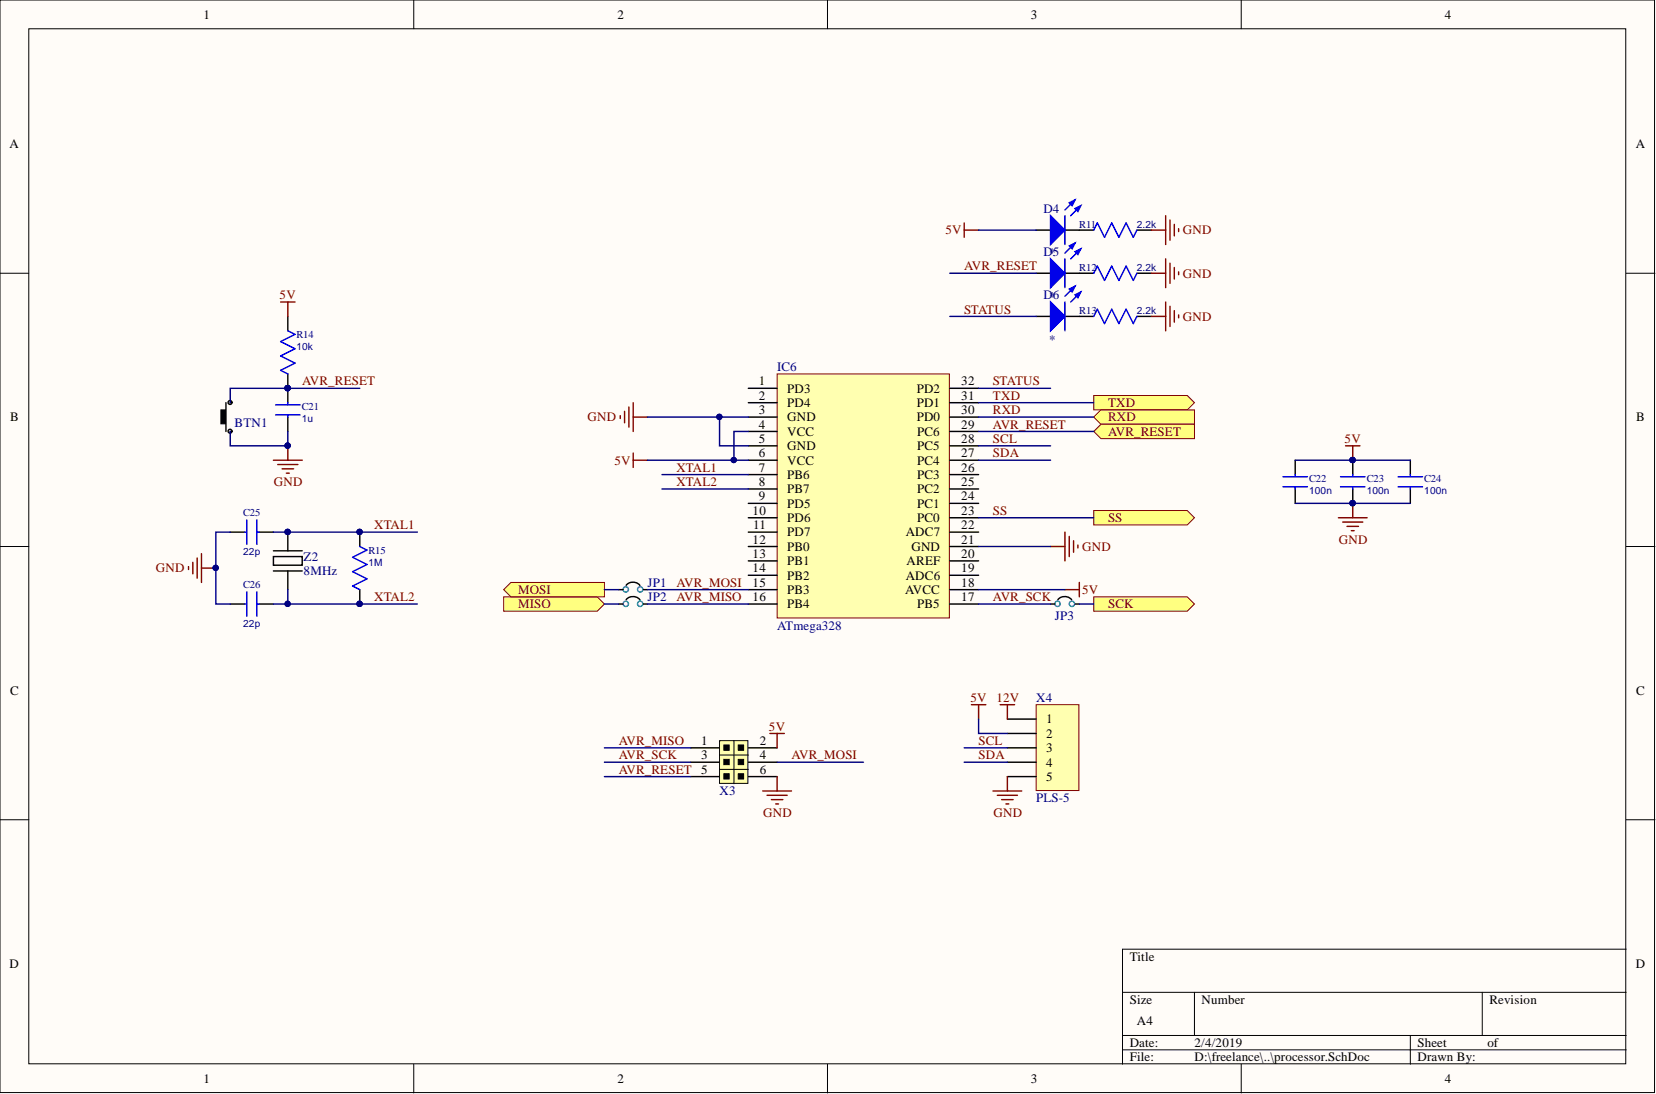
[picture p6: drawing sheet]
<svg xmlns="http://www.w3.org/2000/svg" width="292mm" height="193mm" viewBox="0 0 292 193" stroke-linecap="round" stroke-linejoin="round" font-family="sans-serif">
<defs><g id="words">
<g font-size="2.3">
<text x="35.9" y="3.3">1</text>
<text x="108.9" y="3.3">2</text>
<text x="181.8" y="3.3">3</text>
<text x="254.9" y="3.3">4</text>
<text x="1.7" y="26.1">A</text>
<text x="288.5" y="26.1">A</text>
<text x="133.9" y="68">1</text>
<text x="133.9" y="70.5">2</text>
<text x="138.9" y="69.3">PD3</text>
<text x="138.9" y="71.8">PD4</text>
<text x="161.7" y="71.8">PD1</text>
<text x="161.7" y="69.3">PD2</text>
<text x="169.6" y="70.5">31</text>
<text x="169.6" y="68">32</text>
<text x="1.8" y="74.3">B</text>
<text x="133.9" y="73.1">3</text>
<text x="133.9" y="75.6">4</text>
<text x="138.9" y="74.3">GND</text>
<text x="138.9" y="76.9">VCC</text>
<text x="161.7" y="74.3">PD0</text>
<text x="161.8" y="76.9">PC6</text>
<text x="169.6" y="75.6">29</text>
<text x="169.6" y="73.1">30</text>
<text x="288.6" y="74.3">B</text>
<text x="133.9" y="78.1">5</text>
<text x="133.9" y="80.7">6</text>
<text x="133.9" y="83.2">7</text>
<text x="138.9" y="79.4">GND</text>
<text x="138.9" y="81.9">VCC</text>
<text x="161.8" y="81.9">PC4</text>
<text x="161.8" y="79.4">PC5</text>
<text x="169.6" y="83.2">26</text>
<text x="169.6" y="80.7">27</text>
<text x="169.6" y="78.1">28</text>
<text x="133.9" y="85.7">8</text>
<text x="133.9" y="88.3">9</text>
<text x="138.9" y="84.5">PB6</text>
<text x="138.9" y="87">PB7</text>
<text x="138.9" y="89.5">PD5</text>
<text x="161.8" y="89.5">PC1</text>
<text x="161.8" y="87">PC2</text>
<text x="161.8" y="84.5">PC3</text>
<text x="169.6" y="88.3">24</text>
<text x="169.6" y="85.7">25</text>
<text x="132.8" y="90.8">10</text>
<text x="132.8" y="95.9">12</text>
<text x="132.8" y="93.4">11</text>
<text x="138.9" y="92.1">PD6</text>
<text x="138.9" y="94.6">PD7</text>
<text x="159.8" y="94.6">ADC7</text>
<text x="161.8" y="92.1">PC0</text>
<text x="169.6" y="95.9">21</text>
<text x="169.6" y="93.4">22</text>
<text x="169.6" y="90.8">23</text>
<text x="132.8" y="98.4">13</text>
<text x="132.8" y="101">14</text>
<text x="138.9" y="97.2">PB0</text>
<text x="138.9" y="99.7">PB1</text>
<text x="159.9" y="99.7">AREF</text>
<text x="160.8" y="97.2">GND</text>
<text x="169.6" y="101">19</text>
<text x="169.6" y="98.4">20</text>
<text x="132.8" y="103.5">15</text>
<text x="132.8" y="106">16</text>
<text x="138.9" y="102.2">PB2</text>
<text x="138.9" y="104.8">PB3</text>
<text x="138.9" y="107.3">PB4</text>
<text x="159.7" y="104.8">AVCC</text>
<text x="159.8" y="102.2">ADC6</text>
<text x="161.8" y="107.3">PB5</text>
<text x="169.6" y="106">17</text>
<text x="169.6" y="103.5">18</text>
<text x="1.8" y="122.5">C</text>
<text x="288.6" y="122.5">C</text>
<text x="123.7" y="131.4">1</text>
<text x="134" y="131.4">2</text>
<text x="184.5" y="127.6">1</text>
<text x="184.5" y="130.1">2</text>
<text x="123.7" y="133.9">3</text>
<text x="123.7" y="136.5">5</text>
<text x="134" y="133.9">4</text>
<text x="134" y="136.5">6</text>
<text x="184.5" y="132.7">3</text>
<text x="184.5" y="135.2">4</text>
<text x="184.5" y="137.7">5</text>
<text x="1.7" y="170.7">D</text>
<text x="199.3" y="169.5">Title</text>
<text x="288.5" y="170.7">D</text>
<text x="199.3" y="177.1">Size</text>
<text x="212" y="177.1">Number</text>
<text x="262.7" y="177.1">Revision</text>
<text x="199.3" y="184.7">Date:</text>
<text x="200.5" y="180.9">A4</text>
<text x="210.7" y="184.7">2/4/2019</text>
<text x="250" y="184.7">Sheet</text>
<text x="262.4" y="184.7">of</text>
<text x="35.9" y="191">1</text>
<text x="108.9" y="191">2</text>
<text x="181.8" y="191">3</text>
<text x="199.3" y="187.2">File:</text>
<text x="210.7" y="187.2">D:\freelance\..\processor.SchDoc</text>
<text x="250" y="187.2">Drawn By:</text>
<text x="254.9" y="191">4</text>
</g>
<g font-size="2.3" fill="#800000">
<text x="166.8" y="41.4">5V</text>
<text x="208.7" y="41.4">GND</text>
<text x="170.1" y="47.7">AVR_RESET</text>
<text x="49.3" y="52.8">5V</text>
<text x="208.7" y="49">GND</text>
<text x="170.1" y="55.3">STATUS</text>
<text x="208.7" y="56.6">GND</text>
<text x="53.3" y="68">AVR_RESET</text>
<text x="175.2" y="68">STATUS</text>
<text x="175.2" y="70.5">TXD</text>
<text x="195.5" y="71.8">TXD</text>
<text x="103.7" y="74.3">GND</text>
<text x="175.2" y="73.1">RXD</text>
<text x="175.2" y="75.6">AVR_RESET</text>
<text x="195.5" y="74.3">RXD</text>
<text x="195.5" y="76.9">AVR_RESET</text>
<text x="108.4" y="81.9">5V</text>
<text x="119.3" y="83.2">XTAL1</text>
<text x="175.2" y="78.1">SCL</text>
<text x="175.2" y="80.7">SDA</text>
<text x="237.2" y="78.1">5V</text>
<text x="48.3" y="85.7">GND</text>
<text x="119.3" y="85.7">XTAL2</text>
<text x="66" y="93.4">XTAL1</text>
<text x="175.2" y="90.8">SS</text>
<text x="195.5" y="92.1">SS</text>
<text x="236.2" y="95.9">GND</text>
<text x="27.5" y="101">GND</text>
<text x="190.9" y="97.2">GND</text>
<text x="66" y="106">XTAL2</text>
<text x="91.4" y="107.3">MISO</text>
<text x="91.4" y="104.8">MOSI</text>
<text x="119.3" y="106">AVR_MISO</text>
<text x="119.3" y="103.5">AVR_MOSI</text>
<text x="175.2" y="106">AVR_SCK</text>
<text x="190.9" y="104.8">5V</text>
<text x="195.5" y="107.3">SCK</text>
<text x="171.2" y="123.8">5V</text>
<text x="175.7" y="123.8">12V</text>
<text x="109.2" y="131.4">AVR_MISO</text>
<text x="135.6" y="128.9">5V</text>
<text x="172.6" y="131.4">SCL</text>
<text x="109.2" y="133.9">AVR_SCK</text>
<text x="109.2" y="136.5">AVR_RESET</text>
<text x="139.6" y="133.9">AVR_MOSI</text>
<text x="172.6" y="133.9">SDA</text>
<text x="134.6" y="144.1">GND</text>
<text x="175.2" y="144.1">GND</text>
</g>
<g font-size="2.3" fill="#000080">
<text x="184" y="37.5">D4</text>
<text x="184" y="45.2">D*5</text>
<text x="184" y="52.8">D*6</text>
<text x="137.1" y="65.4">IC6</text>
<text x="185.1" y="60.6">*</text>
<text x="41.4" y="75.3">BTN1</text>
<text x="53.6" y="98.9">Z2</text>
<text x="53.6" y="101.5">8MHz</text>
<text x="114.2" y="103.5">JP1</text>
<text x="114.2" y="106">JP2</text>
<text x="137.1" y="111.1">ATmega328</text>
<text x="186.1" y="109.3">JP3</text>
<text x="182.8" y="123.8">X4</text>
<text x="126.9" y="140.3">X3</text>
<text x="182.8" y="141.6">PLS-5</text>
</g>
<g font-size="1.9" fill="#000080">
<text x="190.4" y="40.2">R11</text>
<text x="190.4" y="47.8">R12</text>
<text x="52.3" y="59.7">R14</text>
<text x="190.4" y="55.4">R13</text>
<text x="53.2" y="72.4">C21</text>
<text x="230.9" y="85.1">C22</text>
<text x="241.1" y="85.1">C23</text>
<text x="251.2" y="85.1">C24</text>
<text x="42.9" y="91.1">C25</text>
<text x="65" y="97.8">R15</text>
<text x="42.9" y="103.8">C26</text>
</g>
<g font-size="1.8" fill="#000080">
<text x="200.5" y="40.2">2.2k</text>
<text x="200.5" y="47.8">2.2k</text>
<text x="200.5" y="55.4">2.2k</text>
<text x="52.3" y="61.7">10k</text>
<text x="53.2" y="74.4">1u</text>
<text x="230.9" y="87.1">100n</text>
<text x="241.1" y="87.1">100n</text>
<text x="251.2" y="87.1">100n</text>
<text x="42.9" y="97.9">22p</text>
<text x="65" y="99.8">1M</text>
<text x="42.9" y="110.6">22p</text>
</g>
</g></defs>
<g fill="#fffcf8" stroke="#000" stroke-width=".18">
<path d="M0 0h291.8v192.7h-291.8z"/>
<path d="M5.1 5.1h281.7v182.5h-281.7z"/>
</g>
<g fill="none" stroke="#000" stroke-width=".18">
<path d="M73 0v5.1M146 0v5.1M218.9 0v5.1M0 48.2h5.1M286.8 48.2h5.1M0 96.4h5.1M286.8 96.4h5.1M0 144.6h5.1M286.8 144.6h5.1M198 175h88.8M210.7 175v7.6M261.5 175v7.6"/>
<path d="M286.8 167.4h-88.8v20.3M73 187.7v5.1M146 187.7v5.1M198 182.6h88.8M198 185.2h88.8M218.9 187.7v5.1M248.8 182.6v5.1"/>
</g>
<path d="M137.1 66h30.4v43h-30.4z" fill="#ffffb0" stroke="#800000" stroke-width=".18"/>
<g fill="none" stroke="#000" stroke-width=".25">
<path d="M132 68.5h5.1M132 71h5.1M132 73.6h5.1M132 76.1h5.1M132 78.6h5.1M167.5 68.5h5.1M167.5 71h5.1M167.5 73.6h5.1M167.5 76.1h5.1M167.5 78.6h5.1M132 81.2h5.1M132 83.7h5.1"/>
<path d="M132 86.3h5.1M132 88.8h5.1M132 91.3h5.1M132 93.9h5.1M132 96.4h5.1M132 98.9h5.1M167.5 81.2h5.1M167.5 83.7h5.1M167.5 86.3h5.1M167.5 88.8h5.1M167.5 91.3h5.1M167.5 93.9h5.1"/>
<path d="M167.5 96.4h5.1M167.5 98.9h5.1M132 101.5h5.1M132 104h5.1M132 106.5h5.1M167.5 101.5h5.1M167.5 104h5.1M167.5 106.5h5.1M121.8 131.9h5.1M121.8 134.4h5.1M121.8 137h5.1M132 131.9h5.1"/>
<path d="M132 134.4h5.1M132 137h5.1"/>
</g>
<path d="M126.9 130.6h5v7.6h-5z" fill="#ffffb0" stroke="#000" stroke-width=".18"/>
<path d="M126.9 133.2h5.1M126.9 135.7h5.1M129.5 130.6v7.7" fill="none" stroke="#000" stroke-width=".18"/>
<path d="M127.7 131.4h.9v.9h-.9zM127.7 133.9h.9v1h-.9zM127.7 136.5h.9v.9h-.9zM130.2 131.4h1v.9h-1zM130.2 133.9h1v1h-1zM130.2 136.5h1v.9h-1z" fill="#000" stroke="#000" stroke-width=".18"/>
<g fill="none" stroke="#000" stroke-width=".25">
<path d="M50.8 55.8v2.5M190.4 40.6h2.5M190.4 48.2h2.5M200.5 40.6h2.6M200.5 48.2h2.6M50.8 66v5M50.8 73.6v2.5M40.6 93.9h2.6M45.7 93.9h2.5M48.2 98.2h5.1v1.5h-5.1zM48.2 97.2h5.1M50.8 93.9v3.3"/>
<path d="M63.5 93.9v2.5M228.5 81.2v2.5M228.5 86.3v2.5M238.6 81.2v2.5M238.6 86.3v2.5M248.8 81.2v2.5M248.8 86.3v2.5M40.6 106.5h2.6M45.7 106.5h2.5M48.2 100.7h5.1M50.8 100.7v3.3M63.5 104v2.5"/>
</g>
<g fill="#000080" stroke="#000080" stroke-width=".18">
<circle cx="50.7" cy="68.5" r=".47"/>
<circle cx="50.7" cy="78.6" r=".47"/>
<circle cx="50.7" cy="93.8" r=".47"/>
<circle cx="38" cy="100.2" r=".47"/>
<circle cx="63.4" cy="106.5" r=".47"/>
<circle cx="63.4" cy="93.8" r=".47"/>
<circle cx="238.6" cy="88.7" r=".47"/>
<circle cx="238.6" cy="81.1" r=".47"/>
</g>
<g fill="none" stroke="#00f" stroke-width=".25">
<path d="M50.8 58.3l1.2 .7-2.5 1.2 2.5 1.3-2.5 1.3 2.5 1.3-2.5 1.2 1.3 .7M192.9 40.6l.7-1.3 1.2 2.6 1.3-2.6 1.3 2.6 1.2-2.6 1.3 2.6 .6-1.3M192.9 48.2l.7-1.3 1.2 2.6 1.3-2.6 1.3 2.6 1.2-2.6 1.3 2.6 .6-1.3M48.6 71.4h4.3M48.6 73.2h4.3M50.8 71v.4M50.8 73.2v.4M43.2 93.9h.3M43.5 91.7v4.3M45.3 91.7v4.3M45.3 93.9h.4M63.5 96.4l1.2 .6-2.5 1.3 2.5 1.3-2.5 1.2 2.5 1.3-2.5 1.3 1.3 .6"/>
<path d="M226.3 84.1h4.3M226.3 85.9h4.3M228.5 83.7v.4M228.5 85.9v.4M236.5 84.1h4.3M236.5 85.9h4.3M238.6 83.7v.4M238.6 85.9v.4M246.6 84.1h4.3M246.6 85.9h4.3M248.8 83.7v.4M248.8 85.9v.4"/>
<path d="M43.2 106.5h.3M43.5 104.4v4.3M45.3 104.4v4.3M45.3 106.5h.4"/>
</g>
<g fill="none" stroke="#800000" stroke-width=".25">
<path d="M170.1 39.3v2.6M205.6 38.1v5M206.4 38.8v3.6M207.1 39.6v2M49.5 53.3h2.5M50.8 53.3v2.5M170.1 40.6h2.5M203.1 40.6h2.5M203.1 48.2h2.5M205.6 45.7v5M206.4 46.4v3.6M207.1 47.2v2"/>
<path d="M207.9 40.3v.5M207.9 47.9v.6M50.8 78.6v2.6M109.4 73.3v.5M110.2 72.6v2M110.9 71.8v3.5M111.7 71v5.1M111.7 79.9v2.5M111.7 73.6h2.5M237.3 78.6h2.6M238.6 78.6v2.6M33.3 99.9v.6"/>
<path d="M34 99.2v2M34.8 98.4v3.6M35.5 97.7v5M48.2 81.2h5.1M49 81.9h3.5M49.8 82.7h2M50.5 83.5h.5M111.7 81.2h2.5M185.3 96.4h2.5M187.8 93.9v5M188.6 94.6v3.6M189.4 95.4v2"/>
<path d="M190.1 96.1v.6M236.1 91.3h5M236.8 92.1h3.6M237.6 92.8h2M238.4 93.6h.5M238.6 88.8v2.5M35.5 100.2h2.6M187.8 104h2.6M190.4 102.7v2.6M134.5 139.5h5.1M135.8 129.4h2.5M137.1 129.4v2.5"/>
<path d="M137.1 137v2.5M135.3 140.3h3.6M136.1 141h2M136.8 141.8h.5"/>
</g>
<path d="M192.9 90.1h16.5l1.3 1.2-1.3 1.3h-16.5z" fill-rule="evenodd" fill="#ffff80" stroke="#800000" stroke-width=".18"/>
<path d="M182.8 40.6h2.5M187.8 40.6h2.6M190.4 55.8h2.5M200.5 55.8h2.6" fill="none" stroke="#000" stroke-width=".25"/>
<path d="M192.9 55.8l.7-1.3 1.2 2.6 1.3-2.6 1.3 2.6 1.2-2.6 1.3 2.6 .6-1.3" fill="none" stroke="#00f" stroke-width=".25"/>
<path d="M203.1 55.8h2.5M205.6 53.3v5M206.4 54v3.6M207.1 54.8v2M207.9 55.6v.5" fill="none" stroke="#800000" stroke-width=".25"/>
<path d="M185.3 38.1l2.5 2.5-2.5 2.5z" fill="#00f"/>
<path d="M185.3 38.1l2.5 2.5-2.5 2.5zM189.6 35.3l-1.8 1.7M190.6 36.3l-1.7 1.8" fill="none" stroke="#00f" stroke-width=".25"/>
<path d="M189.6 36.8l1-.5-.5 1z" fill="#00f"/>
<path d="M189.6 36.8l1-.5-.5 1z" fill="none" stroke="#00f" stroke-width=".25"/>
<path d="M188.6 35.8l1-.5-.5 1z" fill="#00f"/>
<path d="M187.8 38.1v5M188.6 35.8l1-.5-.5 1z" fill="none" stroke="#00f" stroke-width=".25"/>
<path d="M182.8 48.2h2.5M187.8 48.2h2.6" fill="none" stroke="#000" stroke-width=".25"/>
<path d="M185.3 45.7l2.5 2.5-2.5 2.5z" fill="#00f"/>
<path d="M185.3 45.7l2.5 2.5-2.5 2.5zM189.6 42.9l-1.8 1.7M190.6 43.9l-1.7 1.8" fill="none" stroke="#00f" stroke-width=".25"/>
<path d="M189.6 44.4l1-.5-.5 1z" fill="#00f"/>
<path d="M189.6 44.4l1-.5-.5 1z" fill="none" stroke="#00f" stroke-width=".25"/>
<path d="M188.6 43.4l1-.5-.5 1z" fill="#00f"/>
<path d="M187.8 45.7v5M188.6 43.4l1-.5-.5 1z" fill="none" stroke="#00f" stroke-width=".25"/>
<path d="M182.8 55.8h2.5M187.8 55.8h2.6" fill="none" stroke="#000" stroke-width=".25"/>
<path d="M185.3 53.3l2.5 2.5-2.5 2.5z" fill="#00f"/>
<path d="M185.3 53.3l2.5 2.5-2.5 2.5zM189.6 50.5l-1.8 1.8M190.6 51.5l-1.7 1.8" fill="none" stroke="#00f" stroke-width=".25"/>
<path d="M189.6 52l1-.5-.5 1z" fill="#00f"/>
<path d="M189.6 52l1-.5-.5 1z" fill="none" stroke="#00f" stroke-width=".25"/>
<path d="M188.6 51l1-.5-.5 1z" fill="#00f"/>
<path d="M187.8 53.3v5M188.6 51l1-.5-.5 1z" fill="none" stroke="#00f" stroke-width=".25"/>
<g fill="#ffff80" stroke="#800000" stroke-width=".18">
<path d="M192.9 69.8h16.5l1.3 1.2-1.3 1.3h-16.5z" fill-rule="evenodd"/>
<path d="M192.9 73.6l1.3-1.3h16.5v2.5h-16.5z" fill-rule="evenodd"/>
</g>
<g fill="none" stroke="#009cca" stroke-width=".25">
<circle cx="186.5" cy="106.5" r=".47"/>
<circle cx="189.1" cy="106.5" r=".47"/>
</g>
<path d="M185.3 106.5h.8M186.6 105.8a1.58 1.58 0 0 1 2.4 0M189.6 106.5h.8" fill="none" stroke="#000" stroke-width=".25"/>
<path d="M192.9 105.3h16.5l1.3 1.2-1.3 1.3h-16.5z" fill-rule="evenodd" fill="#ffff80" stroke="#800000" stroke-width=".18"/>
<g fill="none" stroke="#009cca" stroke-width=".25">
<circle cx="110.4" cy="106.5" r=".47"/>
<circle cx="110.4" cy="104" r=".47"/>
<circle cx="112.9" cy="106.5" r=".47"/>
<circle cx="112.9" cy="104" r=".47"/>
</g>
<path d="M109.2 104h.7M109.2 106.5h.7M110.4 103.2a1.58 1.58 0 0 1 2.5 .1M110.4 105.8a1.58 1.58 0 0 1 2.5 0M113.5 104h.7M113.5 106.5h.7" fill="none" stroke="#000" stroke-width=".25"/>
<g fill="#ffff80" stroke="#800000" stroke-width=".18">
<path d="M88.8 105.3h16.5l1.3 1.2-1.3 1.3h-16.5z" fill-rule="evenodd"/>
<path d="M88.8 104l1.3-1.3h16.5v2.6h-16.5z" fill-rule="evenodd"/>
<path d="M192.9 76.1l1.3-1.3h16.5v2.6h-16.5z" fill-rule="evenodd"/>
</g>
<g fill="none" stroke="#000" stroke-width=".25">
<path d="M39.9 71v5.1M40.6 71h.1M40.6 76.1h.1"/>
<circle cx="40.6" cy="71" r=".34"/>
<circle cx="40.6" cy="76.1" r=".34"/>
</g>
<path d="M39 72.3h.8v2.5h-.8z" fill="#000" stroke="#000" stroke-width=".18"/>
<path d="M182.8 124.3h7.5v15.1h-7.5z" fill="#ffffb0" stroke="#800000" stroke-width=".18"/>
<path d="M177.7 126.8h5.1M177.7 129.4h5.1M177.7 131.9h5.1M177.7 134.4h5.1M177.7 137h5.1" fill="none" stroke="#000" stroke-width=".25"/>
<path d="M171.3 124.3h2.6M172.6 124.3v2.5M175.2 139.5h5M176.4 124.3h2.6M177.7 124.3v2.5M177.7 137v2.5M175.9 140.3h3.6M176.7 141h2M177.4 141.8h.5" fill="none" stroke="#800000" stroke-width=".25"/>
<g fill="none" stroke="#000080" stroke-width=".25">
<path d="M167.5 48.2h15.3M167.5 55.8h15.3M172.6 40.6h10.2M40.6 76.1v2.5h10.2v-2.5M63.5 68.5h-22.9v2.5M114.2 73.6h17.8M126.9 73.6v5h5.1M132 76.1h-2.5v5.1h2.5M172.6 68.5h12.7M172.6 73.6h20.3M172.6 71h20.3M172.6 76.1h20.3"/>
<path d="M172.6 78.6h12.7M40.6 93.9h-2.5v12.6h2.5M48.2 93.9h25.4M114.2 81.2h15.3M116.8 83.7h15.2M116.8 86.3h15.2M172.6 81.2h12.7M172.6 96.4h12.7M172.6 91.3h20.3M228.5 81.2h20.3M228.5 88.8h20.3M48.2 106.5h25.4"/>
<path d="M50.8 104v2.5M106.6 106.5h2.6M106.6 104h2.6M114.2 106.5h17.8M114.2 104h17.8M172.6 106.5h12.7M172.6 104h15.2M190.4 106.5h2.5M106.6 131.9h15.2M106.6 134.4h15.2M106.6 137h15.2M137.1 134.4h15.2"/>
<path d="M170.1 131.9h7.6M170.1 134.4h7.6M172.6 126.8v2.6h5.1"/>
</g>
<g fill="#000080" stroke="#000080" stroke-width=".18">
<circle cx="50.7" cy="78.6" r=".47"/>
<circle cx="50.7" cy="68.5" r=".47"/>
<circle cx="38" cy="100.2" r=".47"/>
<circle cx="50.7" cy="106.5" r=".47"/>
<circle cx="50.7" cy="93.8" r=".47"/>
<circle cx="63.4" cy="93.8" r=".47"/>
<circle cx="129.4" cy="81.1" r=".47"/>
<circle cx="126.9" cy="73.5" r=".47"/>
<circle cx="238.6" cy="81.1" r=".47"/>
<circle cx="238.6" cy="88.7" r=".47"/>
<circle cx="63.4" cy="106.5" r=".47"/>
</g>
<use href="#words"/>
</svg>
